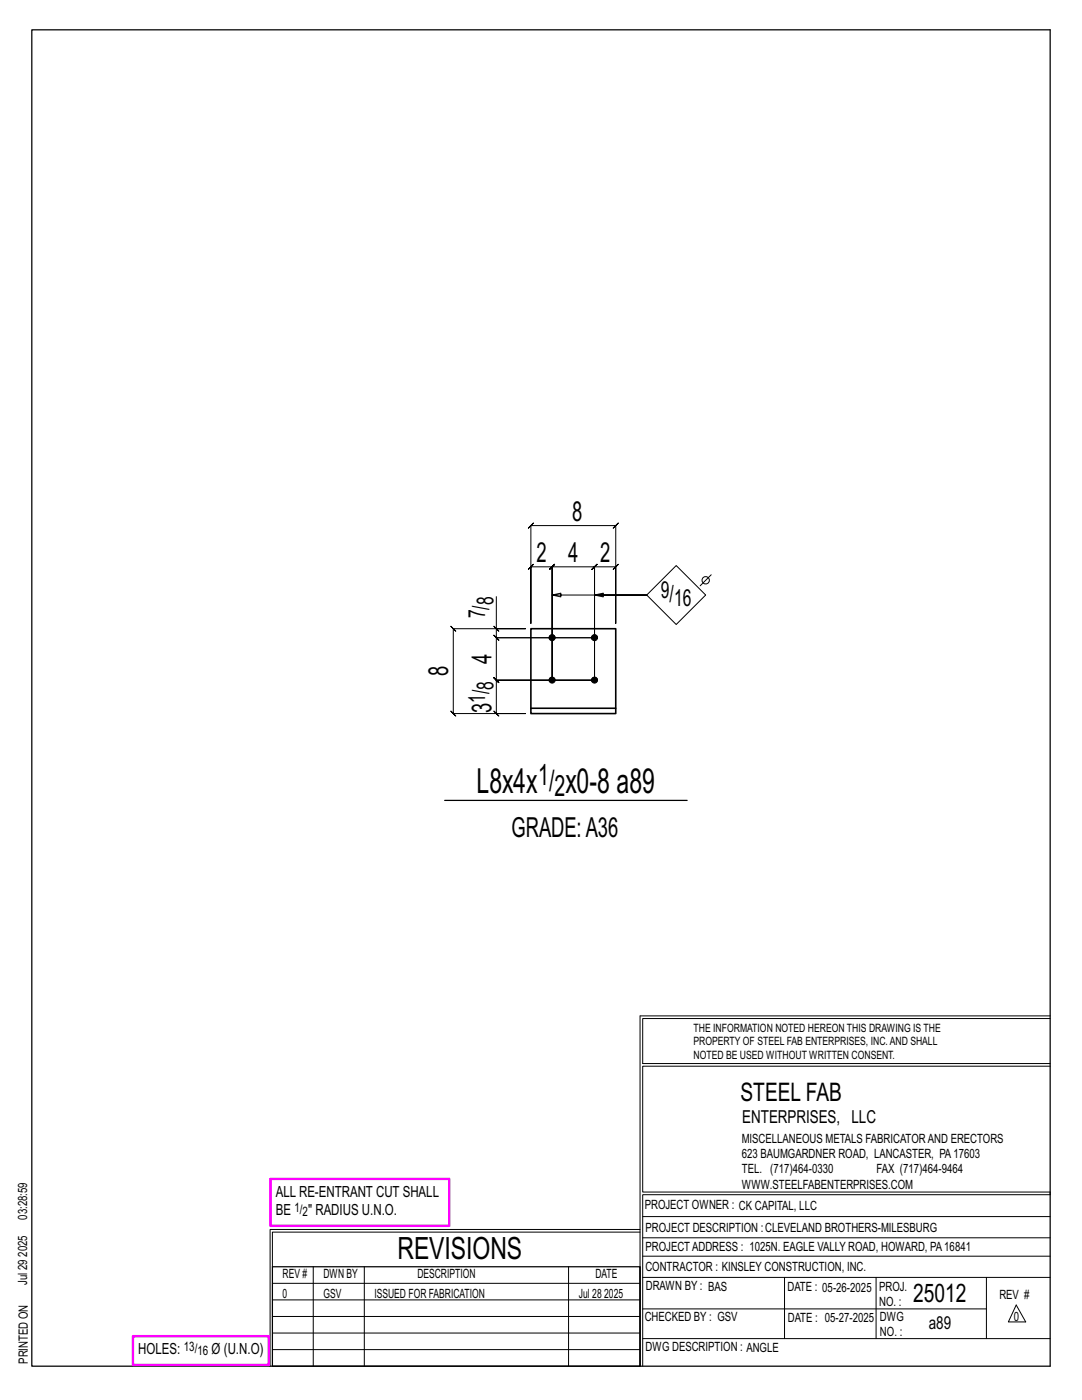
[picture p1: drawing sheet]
<svg xmlns="http://www.w3.org/2000/svg" width="216mm" height="279mm" viewBox="0 0 216 279" stroke-linecap="round" stroke-linejoin="round" font-family="sans-serif">
<defs><g id="words">
<g font-size="6.9">
<text x="95.1" y="158.3">L8x4x</text>
<text x="112.8" y="158.3">x0-8 a89</text>
</g>
<text font-size="6.1" x="79.3" y="251.3">REVISIONS</text>
<g font-size="5.9">
<text x="107.4" y="156.7">1/</text>
<text x="110.6" y="158.8">2</text>
</g>
<g font-size="5.5">
<text x="114.2" y="103.9">8</text>
<text x="107" y="112.1">2</text>
<text x="113.4" y="112.1">4</text>
<text x="119.7" y="112.1">2</text>
<text x="89.5" y="135" transform="rotate(-90 89.5 135)">8</text>
<text x="98" y="132.5" transform="rotate(-90 98 132.5)">4</text>
<text x="98" y="142.3" transform="rotate(-90 98 142.3)">3</text>
<text x="102.1" y="167">GRADE:A36</text>
</g>
<g font-size="5.1">
<text x="147.8" y="219.8">STEEL FAB</text>
<text x="182.2" y="259.9">25012</text>
</g>
<g font-size="4.7">
<text x="131.9" y="119.3">9/</text>
<text x="96.8" y="123.4" transform="rotate(-90 96.8 123.4)">7/</text>
<text x="98.5" y="120.8" transform="rotate(-90 98.5 120.8)">8</text>
<text x="134.5" y="120.9">16</text>
<text x="98.5" y="137.6" transform="rotate(-90 98.5 137.6)">8</text>
<text x="96.8" y="140.2" transform="rotate(-90 96.8 140.2)">1/</text>
</g>
<g font-size="3.6">
<text x="148.1" y="224.1">ENTERPRISES, LLC</text>
<text x="185.3" y="265.2">a89</text>
</g>
<g font-size="3.1">
<text x="55" y="238.9">ALL RE-ENTRANT CUT SHALL</text>
<text x="55" y="242.5">BE</text>
<text x="61.5" y="242.5">&quot; RADIUS U.N.O.</text>
<text x="27.6" y="270.2">HOLES:</text>
<text x="42.2" y="270.2">Ø (U.N.O)</text>
</g>
<g font-size="2.6">
<text x="58.8" y="241.8">1/</text>
<text x="60.4" y="242.7">2</text>
<text x="36.7" y="269.6">13/</text>
<text x="39.4" y="270.5">16</text>
</g>
<g font-size="2.5">
<text x="148" y="231.2">623 BAUMGARDNER ROAD, LANCASTER, PA17603</text>
<text x="148" y="228.1">MISCELLANEOUS METALS FABRICATORAND ERECTORS</text>
<text x="148" y="237.2">WWW.STEELFABENTERPRISES.COM</text>
<text x="148" y="234.2">TEL. (717)464-0330</text>
<text x="174.9" y="234.2">FAX (717)464-9464</text>
<text x="5.4" y="243.4" transform="rotate(-90 5.4 243.4)">03:28:59</text>
<text x="128.7" y="241.3">PROJECT OWNER : CK CAPITAL, LLC</text>
<text x="128.8" y="246">PROJECT DESCRIPTION :CLEVELAND BROTHERS-MILESBURG</text>
<text x="5.4" y="250.8" transform="rotate(-90 5.4 250.8)">2025</text>
<text x="128.8" y="249.7">PROJECTADDRESS : 1025N. EAGLE VALLY ROAD, HOWARD, PA16841</text>
<text x="5.4" y="256.5" transform="rotate(-90 5.4 256.5)">Jul 29</text>
<text x="56.4" y="255">REV #</text>
<text x="64.5" y="255">DWN BY</text>
<text x="83.3" y="255">DESCRIPTION</text>
<text x="118.8" y="255">DATE</text>
<text x="128.8" y="253.7">CONTRACTOR : KINSLEY CONSTRUCTION, INC.</text>
<text x="128.9" y="257.5">DRAWN BY : BAS</text>
<text x="157.1" y="257.6">DATE : 05-26-2025</text>
<text x="175.4" y="257.7">PROJ.</text>
<text x="56.4" y="259">0</text>
<text x="64.5" y="259">GSV</text>
<text x="74.7" y="259">ISSUED FOR FABRICATION</text>
<text x="115.5" y="259">Jul 28</text>
<text x="120.6" y="259">2025</text>
<text x="128.6" y="263.7">CHECKED BY : GSV</text>
<text x="157.2" y="263.7">DATE : 05-27-2025</text>
<text x="175.4" y="260.7">NO. :</text>
<text x="175.6" y="263.7">DWG</text>
<text x="199.4" y="259.2">REV #</text>
<text x="202.3" y="263.7">0</text>
<text x="128.8" y="269.7">DWG DESCRIPTION : ANGLE</text>
<text x="175.6" y="266.7">NO. :</text>
<text x="5.5" y="272.2" transform="rotate(-90 5.5 272.2)">PRINTED ON</text>
</g>
<g font-size="2.3">
<text x="138.4" y="208.6">PROPERTY OF STEEL FAB ENTERPRISES, INC.AND SHALL</text>
<text x="138.4" y="205.9">THE INFORMATION NOTED HEREON THIS DRAWING IS THE</text>
<text x="138.4" y="211.3">NOTED BE USED WITHOUT WRITTEN CONSENT.</text>
</g>
</g></defs>
<g fill="none" stroke="#000" stroke-width=".2">
<path d="M99 119.1v6.4h5.9h-14.5l-.5-.5 1 1-.5-.5v16.9l-.5-.5 1 1-.5-.5h14.5h-5.9l.5 .5-1-1 .5 .5v-6.7l.5 .5-1-1 .5 .5h19.6h-19.6l.5 .5-1-1 .5 .5v-8.4l.5 .5-1-1 .5 .5h19.6h-19.6l.5 .5-1-1 .5 .5v-1.8M106.4 104.4l-.5 .5h17l-.5 .5 1-1-.5 .5v19.5v-11.3l.5-.5-1 1 .5-.5h-4.3l.5-.5-1 1 .5-.5v22.6v-22.6l.5-.5-1 1 .5-.5h-8.4l.5-.5-1 1 .5-.5v22.6v-22.6l.5-.5-1 1 .5-.5h-4.3l.5-.5-1 1 .5-.5v11.3v-19.5l-.5 .5zM110.2 118.8l1.7 .3v-.7l-1.7 .4h18.8h-10.4l1.8-.4v.7l-1.8-.3M129 118.8l5.9-5.9 5.9 5.9-5.9 5.8zM141.9 114.7l-2.2 2.2M98.5 125l1 1zM127.7 202.7v70M127.7 202.7h81.8M209.5 203.3h-81.3v9h81.3M209.5 212.8h-81.3v25.1h81.3v.5h-81.3v34.3M54.4 259.4h73.3M54.4 256.1h73.3"/>
<path d="M62.5 252.8v19.9M72.7 252.8v19.9M113.4 252.8v19.9M127.7 245.4h-73.8v27.3M127.7 245.9h-73.3v6.9M128.2 242.8h81.3M128.2 254.9h81.3M128.2 250.7h81.3M128.2 247h81.3M156.5 254.9v12.2M174.8 254.9v12.2M196.8 254.9v12.2"/>
<path d="M54.4 269.3h73.3M54.4 266h73.3M54.4 262.7h73.3M128.2 261.2h68.6M128.2 267.1h81.3M202.8 260.4l1.9 3.4h-3.5z"/>
<circle cx="140.8" cy="115.8" r=".74"/>
</g>
<path d="M6.3 6h203.2v266.7h-203.2zM88.7 159.7h48.4M54.4 252.8h73.3v19.9h-73.3z" fill="none" stroke="#000" stroke-width=".25"/>
<path d="M54 235.3h35.6v9.3h-35.6zM26.5 266.7h27.1v5.7h-27.1z" fill="none" stroke="#f0f" stroke-width=".5"/>
<g fill="#000" stroke="#000" stroke-width=".2">
<circle cx="110.2" cy="135.7" r=".6"/>
<circle cx="110.2" cy="127.3" r=".6"/>
<circle cx="118.6" cy="135.7" r=".6"/>
<circle cx="118.6" cy="127.3" r=".6"/>
</g>
<path d="M105.9 141.3h17v1.1h-17zM105.9 141.3v-15.8h17v15.8" fill="none" stroke="#000" stroke-width=".32"/>
<g fill="none" stroke="#000" stroke-width=".2" stroke-dasharray="2 1.4">
<circle cx="110.2" cy="127.3" r=".6"/>
<circle cx="110.2" cy="135.7" r=".6"/>
<circle cx="118.6" cy="127.3" r=".6"/>
<circle cx="118.6" cy="135.7" r=".6"/>
</g>
<use href="#words"/>
</svg>
